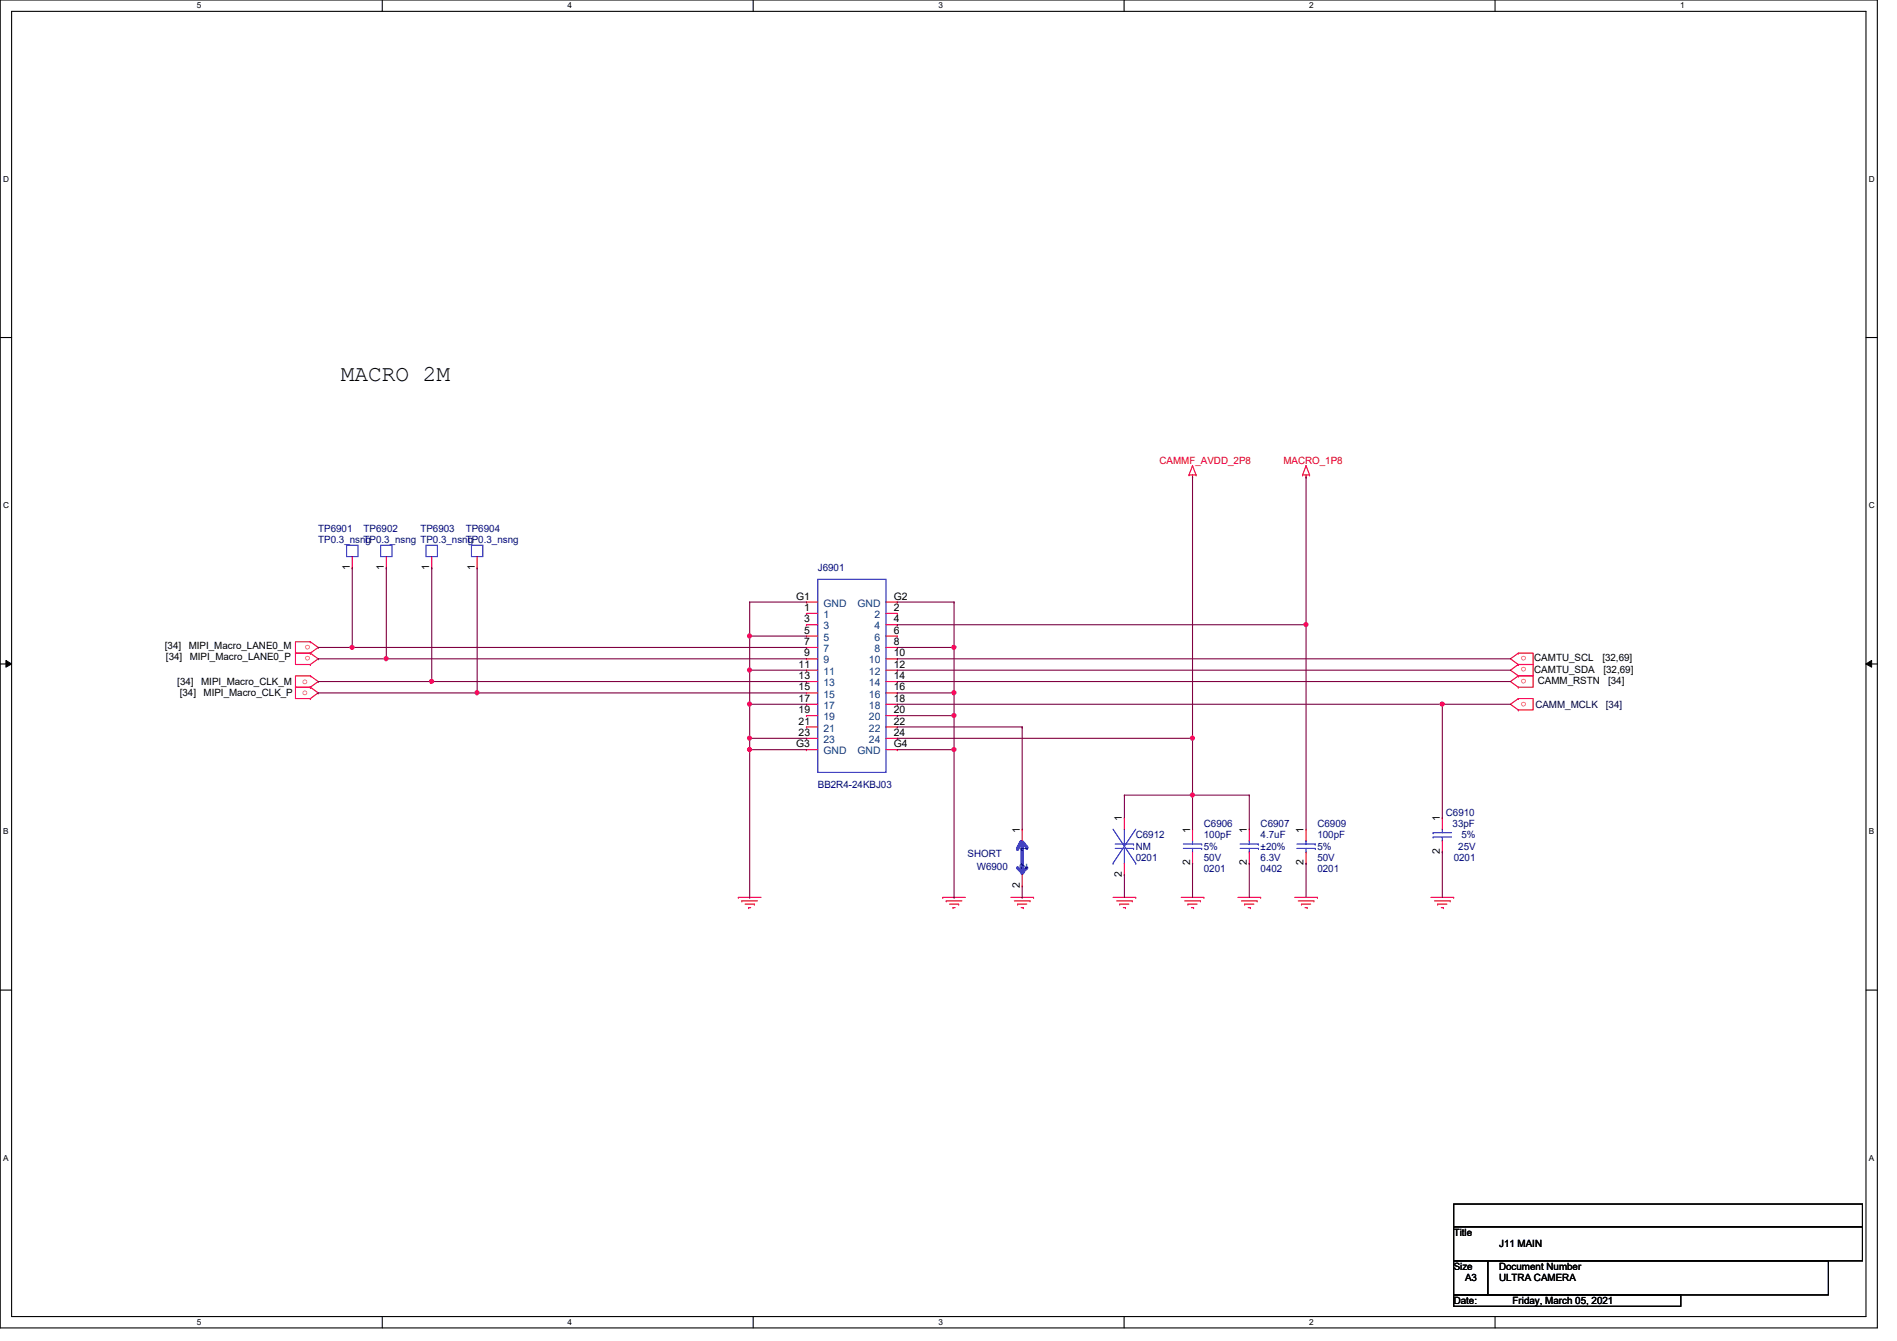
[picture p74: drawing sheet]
<svg xmlns="http://www.w3.org/2000/svg" width="297mm" height="210mm" viewBox="0 0 297 210" stroke-linecap="round" stroke-linejoin="round" font-family="sans-serif">
<defs><g id="words">
<text font-size="3.6" x="53.4" y="59.7">MACRO 2M</text>
<g font-size="1.6" fill="#f00">
<text x="181.6" y="72.6">CAMMF_AVDD_2P8</text>
<text x="201" y="72.6">MACRO_1P8</text>
<text x="48.6" y="100.9" transform="rotate(180 48.6 100.9)">o</text>
<text x="47.3" y="107">o</text>
<text x="48.6" y="102.7" transform="rotate(180 48.6 102.7)">o</text>
<text x="239" y="102.7" transform="rotate(180 239 102.7)">o</text>
<text x="239" y="104.5" transform="rotate(180 239 104.5)">o</text>
<text x="239" y="106.3" transform="rotate(180 239 106.3)">o</text>
<text x="47.3" y="108.8">o</text>
<text x="239" y="109.8" transform="rotate(180 239 109.8)">o</text>
</g>
<g font-size="1.6" fill="#000080">
<text x="49.8" y="83.2">TP6901</text>
<text x="56.9" y="83.2">TP6902</text>
<text x="65.8" y="83.2">TP6903</text>
<text x="72.9" y="83.2">TP6904</text>
<text x="49.8" y="85">TP0.3_nsng</text>
<text x="56.9" y="85">TP0.3_nsng TP0.3_nsng</text>
<text x="72.9" y="85">TP0.3_nsng</text>
<text x="128.1" y="89.5">J6901</text>
<text x="128.1" y="123.4">BB2R4-24KBJ03</text>
<text x="177.8" y="131.2">C6912</text>
<text x="188.5" y="129.5">C6906</text>
<text x="188.5" y="131.2">100pF</text>
<text x="197.4" y="129.5">C6907</text>
<text x="197.4" y="131.2">4.7uF</text>
<text x="206.3" y="129.5">C6909</text>
<text x="206.3" y="131.2">100pF</text>
<text x="226.4" y="127.7">C6910</text>
<text x="227.5" y="129.5">33pF</text>
<text x="228.9" y="131.2">5%</text>
<text x="151.5" y="134.1">SHORT</text>
<text x="152.9" y="136.2">W6900</text>
<text x="177.8" y="133">NM</text>
<text x="177.8" y="134.8">0201</text>
<text x="188.5" y="136.6">0201</text>
<text x="188.5" y="134.8">50V</text>
<text x="188.5" y="133">5%</text>
<text x="197.4" y="136.6">0402</text>
<text x="197.4" y="134.8">6.3V</text>
<text x="197.4" y="133">±20%</text>
<text x="206.3" y="136.6">0201</text>
<text x="206.3" y="134.8">50V</text>
<text x="206.3" y="133">5%</text>
<text x="227.6" y="134.8">0201</text>
<text x="228.3" y="133">25V</text>
</g>
<g font-size="1.6">
<text x="54.8" y="89.2" transform="rotate(-90 54.8 89.2)">1</text>
<text x="60.1" y="89.2" transform="rotate(-90 60.1 89.2)">1</text>
<text x="67.2" y="89.2" transform="rotate(-90 67.2 89.2)">1</text>
<text x="74.3" y="89.2" transform="rotate(-90 74.3 89.2)">1</text>
<text x="124.7" y="93.9">G1</text>
<text x="125.9" y="95.6">1</text>
<text x="140" y="93.9">G2</text>
<text x="140" y="95.6">2</text>
<text x="25.8" y="101.6">[34]</text>
<text x="29.5" y="101.6">MIPI_Macro_LANE0_M</text>
<text x="125.9" y="97.4">3</text>
<text x="125.9" y="99.2">5</text>
<text x="125.9" y="101">7</text>
<text x="140" y="97.4">4</text>
<text x="140" y="99.2">6</text>
<text x="140" y="101">8</text>
<text x="26" y="103.3">[34]</text>
<text x="27.8" y="107.2">[34]</text>
<text x="29.7" y="103.3">MIPI_Macro_LANE0_P</text>
<text x="31.5" y="107.2">MIPI_Macro_CLK_M</text>
<text x="125" y="104.5">11</text>
<text x="125" y="106.3">13</text>
<text x="125.9" y="102.7">9</text>
<text x="140" y="102.7">10</text>
<text x="140" y="104.5">12</text>
<text x="140" y="106.3">14</text>
<text x="240.2" y="103.5">CAMTU_SCL</text>
<text x="240.2" y="105.3">CAMTU_SDA</text>
<text x="240.8" y="107.1">CAMM_RSTN</text>
<text x="250.9" y="103.5">[32,69]</text>
<text x="251.1" y="105.3">[32,69]</text>
<text x="251.8" y="107.1">[34]</text>
<text x="28.1" y="109">[34]</text>
<text x="31.9" y="109">MIPI_Macro_CLK_P</text>
<text x="125" y="108.1">15</text>
<text x="125" y="109.9">17</text>
<text x="125" y="111.6">19</text>
<text x="125" y="113.4">21</text>
<text x="140" y="108.1">16</text>
<text x="140" y="109.9">18</text>
<text x="140" y="111.6">20</text>
<text x="140" y="113.4">22</text>
<text x="124.7" y="117">G3</text>
<text x="125" y="115.2">23</text>
<text x="140" y="117">G4</text>
<text x="140" y="115.2">24</text>
<text x="159.7" y="130.3" transform="rotate(-90 159.7 130.3)">1</text>
<text x="175.7" y="128.6" transform="rotate(-90 175.7 128.6)">1</text>
<text x="186.3" y="130.3" transform="rotate(-90 186.3 130.3)">1</text>
<text x="195.2" y="130.3" transform="rotate(-90 195.2 130.3)">1</text>
<text x="204.1" y="130.3" transform="rotate(-90 204.1 130.3)">1</text>
<text x="225.5" y="128.6" transform="rotate(-90 225.5 128.6)">1</text>
<text x="175.7" y="137.2" transform="rotate(-90 175.7 137.2)">2</text>
<text x="186.3" y="135.5" transform="rotate(-90 186.3 135.5)">2</text>
<text x="195.2" y="135.5" transform="rotate(-90 195.2 135.5)">2</text>
<text x="204.1" y="135.5" transform="rotate(-90 204.1 135.5)">2</text>
<text x="225.5" y="133.7" transform="rotate(-90 225.5 133.7)">2</text>
<text x="159.7" y="139" transform="rotate(-90 159.7 139)">2</text>
<text x="227.6" y="193.5">Title</text>
<text x="234.7" y="195.2">J11 MAIN</text>
<text x="227.6" y="198.8">Size</text>
<text x="229.4" y="200.6">A3</text>
<text x="234.7" y="198.8">Document Number</text>
<text x="234.7" y="200.6">ULTRA CAMERA</text>
<text x="227.6" y="204.1">Date:</text>
<text x="236.9" y="204.1">Friday, March 05, 2021</text>
</g>
<g font-size="1.6" fill="#004080">
<text x="128.9" y="95">GND</text>
<text x="134.3" y="95">GND</text>
<text x="128.9" y="96.7">1</text>
<text x="128.9" y="98.5">3</text>
<text x="128.9" y="100.3">5</text>
<text x="136.9" y="96.7">2</text>
<text x="136.9" y="98.5">4</text>
<text x="136.9" y="100.3">6</text>
<text x="128.9" y="102.1">7</text>
<text x="128.9" y="103.8">9</text>
<text x="128.9" y="105.6">11</text>
<text x="128.9" y="107.4">13</text>
<text x="136.1" y="103.8">10</text>
<text x="136.1" y="105.6">12</text>
<text x="136.1" y="107.4">14</text>
<text x="136.9" y="102.1">8</text>
<text x="128.9" y="109.2">15</text>
<text x="128.9" y="111">17</text>
<text x="128.9" y="112.7">19</text>
<text x="136.1" y="109.2">16</text>
<text x="136.1" y="111">18</text>
<text x="136.1" y="112.7">20</text>
<text x="128.9" y="114.5">21</text>
<text x="128.9" y="116.3">23</text>
<text x="128.9" y="118.1">GND</text>
<text x="134.3" y="118.1">GND</text>
<text x="136.1" y="114.5">22</text>
<text x="136.1" y="116.3">24</text>
<text x="160.8" y="136" transform="rotate(-90 160.8 136)">2</text>
<text x="160.8" y="133.4" transform="rotate(-90 160.8 133.4)">1</text>
</g>
<g font-size="1.6" fill="#000040">
<text x="240.4" y="110.8">CAMM_MCLK</text>
<text x="251.5" y="110.8">[34]</text>
</g>
<g font-size="1.3">
<text x="30.8" y="1.3">5</text>
<text x="88.9" y="1.3">4</text>
<text x="146.9" y="1.3">3</text>
<text x="205" y="1.3">2</text>
<text x="263.1" y="1.3">1</text>
<text x=".5" y="28.4">D</text>
<text x="292.6" y="28.4">D</text>
<text x=".5" y="79.5">C</text>
<text x="292.6" y="79.5">C</text>
<text x=".5" y="130.6">B</text>
<text x="292.6" y="130.6">B</text>
<text x=".5" y="181.7">A</text>
<text x="292.6" y="181.7">A</text>
<text x="30.8" y="207.4">5</text>
<text x="88.9" y="207.4">4</text>
<text x="146.9" y="207.4">3</text>
<text x="205" y="207.4">2</text>
</g>
</g></defs>
<path d="M0 0h294v207.9h-294zM1.8 1.8h290.4v204.3h-290.4z" fill="none" stroke="#000" stroke-width=".17"/>
<g fill="#fff">
<path d="M30.8 .2h.7v1.4h-.7z"/>
<path d="M30.8 206.2h.7v1.4h-.7z"/>
</g>
<path d="M59.9 0v1.8M59.9 206.1v1.8" fill="none" stroke="#000" stroke-width=".17"/>
<g fill="#fff">
<path d="M88.9 .2h.6v1.4h-.6z"/>
<path d="M88.9 206.2h.6v1.4h-.6z"/>
</g>
<path d="M117.9 0v1.8M117.9 206.1v1.8" fill="none" stroke="#000" stroke-width=".17"/>
<g fill="#fff">
<path d="M146.9 .2h.7v1.4h-.7z"/>
<path d="M146.9 206.2h.7v1.4h-.7z"/>
</g>
<path d="M176 0v1.8M176 206.1v1.8" fill="none" stroke="#000" stroke-width=".17"/>
<g fill="#fff">
<path d="M205 .2h.7v1.4h-.7z"/>
<path d="M205 206.2h.7v1.4h-.7z"/>
</g>
<path d="M234.1 0v1.8M234.1 206.1v1.8" fill="none" stroke="#000" stroke-width=".17"/>
<g fill="#fff">
<path d="M263.1 .2h.7v1.4h-.7z"/>
<path d="M.5 27.3h.9v1.4h-.9z"/>
<path d="M292.6 27.3h.9v1.4h-.9z"/>
<path d="M.5 78.4h.9v1.4h-.9z"/>
<path d="M292.6 78.4h.9v1.4h-.9z"/>
</g>
<path d="M0 52.8h1.8M292.2 52.8h1.8" fill="none" stroke="#000" stroke-width=".17"/>
<g fill="#fff">
<path d="M.5 129.5h.8v1.4h-.8z"/>
<path d="M292.6 129.5h.9v1.4h-.9z"/>
</g>
<path d="M0 103.9h1.8M292.2 103.9h1.8" fill="none" stroke="#000" stroke-width=".17"/>
<path d="M.9 103.4l.9 .5-.9 .5zM292.2 103.9l.9-.5v1z" fill="#000"/>
<path d="M.9 103.4l.9 .5-.9 .5zM292.2 103.9l.9-.5v1z" fill="none" stroke="#000" stroke-width=".16"/>
<g fill="#fff">
<path d="M.5 180.5h.8v1.4h-.8z"/>
<path d="M292.6 180.5h.9v1.4h-.9z"/>
</g>
<path d="M0 155h1.8M292.2 155h1.8M227.6 188.5h64v3.5h-64zM227.6 192h64v5.4h-64zM227.6 197.4h5.4v5.3h-5.4zM233 197.4h53.3v5.3h-53.3zM227.6 202.7h35.6v1.8h-35.6z" fill="none" stroke="#000" stroke-width=".17"/>
<g fill="none" stroke="#f00" stroke-width=".17">
<path d="M186.2 74.3h.1M186.2 74.3h1.1M186.7 74.7h.1M186.7 72.9h.1M186.7 74.3v.4M186.7 72.9l.6 1.4M186.7 72.9l-.5 1.4M187.3 74.3h.1M204 74.3h.1M204 74.3h1.1M204.5 74.7h.1M204.5 72.9h.1"/>
<path d="M204.5 74.3v.4M204.5 72.9l-.5 1.4M204.5 72.9l.6 1.4M205.1 74.3h.1M126.3 96h.1M126.3 97.8h.1M126.3 99.6h.1M126.3 94.2h.1M126.3 96h1.8M126.3 97.8h1.8M126.3 99.6h1.8M126.3 94.2h1.8"/>
<path d="M138.7 96h1.8M138.7 97.8h1.8M138.7 99.6h1.8M138.7 94.2h1.8M140.5 96h.1M140.5 97.8h.1M140.5 99.6h.1M140.5 94.2h.1M48.6 102.2h.1M48.6 100.5h.1M48.6 100.5h-2.3v1.7h2.3M48.6 104h.1"/>
<path d="M48.6 102.2h-2.3v1.8h2.3M48.6 105.8h.1M48.6 107.6h.1M48.6 105.8h-2.3v1.8h2.3M48.6 109.3h.1M48.6 107.6h-2.3v1.7h2.3M48.6 100.5l1.2 .8-1.2 .9M48.6 102.2l1.2 .9-1.2 .9M48.6 105.8l1.2 .9-1.2 .9M48.6 107.6l1.2 .9-1.2 .8M126.3 101.3h.1M126.3 103.1h.1"/>
<path d="M126.3 104.9h.1M126.3 106.7h.1M126.3 108.5h.1M126.3 110.2h.1M126.3 112h.1M126.3 113.8h.1M126.3 115.6h.1M126.3 117.3h.1M126.3 101.3h1.8M126.3 103.1h1.8M126.3 104.9h1.8M126.3 106.7h1.8"/>
<path d="M126.3 108.5h1.8M126.3 110.2h1.8M126.3 112h1.8M126.3 113.8h1.8M126.3 115.6h1.8M126.3 117.3h1.8M138.7 101.3h1.8M138.7 103.1h1.8M138.7 104.9h1.8M138.7 106.7h1.8M138.7 108.5h1.8M138.7 110.2h1.8"/>
<path d="M138.7 112h1.8M138.7 113.8h1.8M138.7 115.6h1.8M138.7 117.3h1.8M140.5 101.3h.1M140.5 103.1h.1M140.5 104.9h.1M140.5 106.7h.1M140.5 108.5h.1M140.5 110.2h.1M140.5 112h.1M140.5 113.8h.1"/>
<path d="M140.5 115.6h.1M140.5 117.3h.1M237.7 104h.1M237.7 102.2h.1M237.7 102.2h2.4v1.8h-2.4M237.7 105.8h.1M237.7 104h2.4v1.8h-2.4M237.7 107.6h.1M237.7 105.8h2.4v1.8h-2.4M237.7 111.1h.1M237.7 109.3h.1M237.7 109.3h2.4v1.8h-2.4"/>
<path d="M237.7 102.2l-1.2 .9 1.2 .9M237.7 104l-1.2 .9 1.2 .9M237.7 105.8l-1.2 .9 1.2 .9M237.7 109.3l-1.2 .9 1.2 .9M176.1 128h.1M176.1 136.9h.1M176.1 128v1.8M176.1 135.1v1.8M204.5 129.8h.1M204.5 135.1h.1M204.5 129.8v1.8M204.5 133.3v1.8"/>
<path d="M225.8 128h.1M225.8 133.3h.1M225.8 128v1.8M225.8 131.6v1.7M115.6 140.5h.1M115.6 140.5h3.6M116.2 141h.1M116.2 141h2.4M116.7 141.5h1.4M117.2 142.1h.1M117.2 142.1h.4M118.1 141.5h.1"/>
<path d="M147.6 140.5h.1M147.6 140.5h3.6M148.2 141h.1M148.2 141h2.4M148.7 141.5h1.4M149.2 142.1h.1M149.2 142.1h.4M150.1 141.5h.1M158.3 140.5h3.5M158.8 141h2.5M159.3 141.5h.1M159.3 141.5h1.5"/>
<path d="M159.9 142.1h.3M160.2 142.1h.1M161.3 141h.1M161.8 140.5h.1M174.3 140.5h3.5M174.8 141h2.5M175.3 141.5h.1M175.3 141.5h1.5M175.9 142.1h.3M176.2 142.1h.1M177.3 141h.1M177.8 140.5h.1"/>
<path d="M185 140.5h3.5M185.5 141h2.5M186 141.5h.1M186 141.5h1.4M186.6 142.1h.3M186.9 142.1h.1M188 141h.1M188.5 140.5h.1M193.8 140.5h3.6M194.4 141h2.4M194.9 141.5h.1M194.9 141.5h1.4"/>
<path d="M195.4 142.1h.4M195.8 142.1h.1M196.8 141h.1M197.4 140.5h.1M202.7 140.5h3.6M203.3 141h2.4M203.8 141.5h.1M203.8 141.5h1.4M204.3 142.1h.4M204.7 142.1h.1M205.7 141h.1M206.3 140.5h.1"/>
<path d="M224.1 140.5h3.5M224.6 141h2.5M225.1 141.5h.1M225.1 141.5h1.5M225.7 142.1h.3M226 142.1h.1M227.1 141h.1M227.6 140.5h.1"/>
</g>
<g fill="none" stroke="#00f" stroke-width=".17">
<path d="M128.1 90.7h10.6v30.2h-10.6zM174.3 135.1h.1M174.3 129.8l3.5 5.3M174.6 132.1h2.9M174.6 132.8h2.9M176.1 129.8h.1M176.1 135.1h.1M176.1 129.8v2.3M176.1 132.8v2.3M177.5 132.1h.1M177.5 132.8h.1M177.8 135.1h.1"/>
<path d="M177.8 129.8l-3.5 5.3M203.1 132.1h2.8M203.1 132.8h2.8M204.5 131.6h.1M204.5 133.3h.1M204.5 131.6v.5M204.5 132.8v.5M205.9 132.1h.1M205.9 132.8h.1M224.4 130.3h.1M224.4 131h.1M224.4 130.3h2.9"/>
<path d="M224.4 131h2.9M225.8 129.8h.1M225.8 131.6h.1M225.8 129.8v.5M225.8 131v.6"/>
</g>
<path d="M160.8 135.8l-.6 .6" fill="none" stroke="#00f" stroke-width=".51"/>
<circle cx="160.2" cy="136.4" r=".25" fill="#00f"/>
<path d="M159.3 135.8l.8 .8" fill="none" stroke="#00f" stroke-width=".51"/>
<circle cx="160.1" cy="136.6" r=".25" fill="#00f"/>
<path d="M160.1 132.1v3.9" fill="none" stroke="#00f" stroke-width=".51"/>
<circle cx="160.1" cy="136" r=".25" fill="#00f"/>
<path d="M160.1 131.7l.7 .9" fill="none" stroke="#00f" stroke-width=".51"/>
<circle cx="160.8" cy="132.6" r=".25" fill="#00f"/>
<path d="M159.9 131.7l-.6 1.1" fill="none" stroke="#00f" stroke-width=".51"/>
<circle cx="159.3" cy="132.8" r=".25" fill="#00f"/>
<g fill="none" stroke="#f00" stroke-width=".17">
<path d="M55.2 88.9h.1M55.2 87.1v1.8M60.5 88.9h.1M60.5 87.1v1.8M67.6 88.9h.1M67.6 87.1v1.8M74.7 88.9h.1M74.7 87.1v1.8M160.1 129.8h.1M160.1 138.7h.1M160.1 129.8v1.8M160.1 136.9v1.8"/>
<path d="M186.7 129.8h.1M186.7 135.1h.1M186.7 129.8v1.8M186.7 133.3v1.8M195.6 129.8h.1M195.6 135.1h.1M195.6 129.8v1.8M195.6 133.3v1.8"/>
</g>
<g fill="none" stroke="#00f" stroke-width=".17">
<path d="M54.3 85.3h1.7v1.8h-1.7zM59.6 85.3h1.8v1.8h-1.8zM66.7 85.3h1.8v1.8h-1.8zM73.8 85.3h1.8v1.8h-1.8zM185.3 132.1h2.9M185.3 132.8h2.9M186.7 131.6h.1M186.7 133.3h.1M186.7 131.6v.5M186.7 132.8v.5M188.2 132.1h.1M188.2 132.8h.1"/>
<path d="M194.2 132.1h2.9M194.2 132.8h2.9M195.6 131.6h.1M195.6 133.3h.1M195.6 131.6v.5M195.6 132.8v.5M197.1 132.1h.1M197.1 132.8h.1"/>
</g>
<path d="M186.7 74.7h.1M186.7 74.7v40.9M204.5 74.7h.1M204.5 74.7v23.1M55.2 88.9h.1M55.2 88.9v12.4M60.5 88.9h.1M60.5 88.9v14.2M67.6 88.9h.1M67.6 88.9v17.8" fill="none" stroke="#800040" stroke-width=".17"/>
<circle cx="67.6" cy="106.7" r=".32" fill="#f0f"/>
<circle cx="67.6" cy="106.7" r=".32" fill="none" stroke="#f0f" stroke-width=".17"/>
<path d="M74.7 88.9h.1M74.7 88.9v19.6" fill="none" stroke="#800040" stroke-width=".17"/>
<circle cx="74.7" cy="108.4" r=".32" fill="#f0f"/>
<circle cx="74.7" cy="108.4" r=".32" fill="none" stroke="#f0f" stroke-width=".17"/>
<path d="M140.5 97.8h.1M140.5 97.8h64" fill="none" stroke="#800040" stroke-width=".17"/>
<circle cx="204.5" cy="97.8" r=".32" fill="#f0f"/>
<circle cx="204.5" cy="97.8" r=".32" fill="none" stroke="#f0f" stroke-width=".17"/>
<path d="M117.4 99.6h.1M117.4 99.6h8.9M204.5 97.8h.1M204.5 97.8v32" fill="none" stroke="#800040" stroke-width=".17"/>
<circle cx="117.4" cy="99.5" r=".32" fill="#f0f"/>
<circle cx="117.4" cy="99.5" r=".32" fill="none" stroke="#f0f" stroke-width=".17"/>
<path d="M117.4 99.6h.1M117.4 99.6v5.3M49.8 101.3h.1M49.8 101.3h76.5M55.2 101.3h.1" fill="none" stroke="#800040" stroke-width=".17"/>
<circle cx="55.1" cy="101.3" r=".32" fill="#f0f"/>
<circle cx="55.1" cy="101.3" r=".32" fill="none" stroke="#f0f" stroke-width=".17"/>
<path d="M140.5 101.3h.1M140.5 101.3h8.9" fill="none" stroke="#800040" stroke-width=".17"/>
<circle cx="149.4" cy="101.3" r=".32" fill="#f0f"/>
<circle cx="149.4" cy="101.3" r=".32" fill="none" stroke="#f0f" stroke-width=".17"/>
<path d="M49.8 103.1h.1M49.8 103.1h76.5M60.5 103.1h.1M149.4 101.3h.1M149.4 101.3v7.2" fill="none" stroke="#800040" stroke-width=".17"/>
<circle cx="60.5" cy="103.1" r=".32" fill="#f0f"/>
<circle cx="60.5" cy="103.1" r=".32" fill="none" stroke="#f0f" stroke-width=".17"/>
<path d="M117.4 104.9h.1M117.4 104.9h8.9M117.4 104.9v5.3M140.5 103.1h.1M140.5 103.1h96" fill="none" stroke="#800040" stroke-width=".17"/>
<circle cx="117.4" cy="110.2" r=".32" fill="#f0f"/>
<circle cx="117.4" cy="110.2" r=".32" fill="none" stroke="#f0f" stroke-width=".17"/>
<circle cx="117.4" cy="104.9" r=".32" fill="#f0f"/>
<circle cx="117.4" cy="104.9" r=".32" fill="none" stroke="#f0f" stroke-width=".17"/>
<path d="M49.8 106.7h.1M49.8 108.5h.1M49.8 106.7h76.5M49.8 108.5h76.5M67.6 106.7h.1M74.7 108.5h.1M140.5 104.9h.1M140.5 106.7h.1M140.5 108.5h.1M140.5 104.9h96M140.5 106.7h96M140.5 108.5h8.9" fill="none" stroke="#800040" stroke-width=".17"/>
<circle cx="149.4" cy="108.4" r=".32" fill="#f0f"/>
<circle cx="149.4" cy="108.4" r=".32" fill="none" stroke="#f0f" stroke-width=".17"/>
<path d="M117.4 110.2h.1M117.4 110.2v5.4M149.4 108.5h.1M149.4 108.5v3.5" fill="none" stroke="#800040" stroke-width=".17"/>
<circle cx="117.4" cy="115.5" r=".32" fill="#f0f"/>
<circle cx="117.4" cy="115.5" r=".32" fill="none" stroke="#f0f" stroke-width=".17"/>
<path d="M117.4 110.2h.1M117.4 110.2h8.9M140.5 110.2h.1M140.5 110.2h85.3" fill="none" stroke="#800040" stroke-width=".17"/>
<circle cx="225.8" cy="110.2" r=".32" fill="#f0f"/>
<circle cx="225.8" cy="110.2" r=".32" fill="none" stroke="#f0f" stroke-width=".17"/>
<path d="M140.5 112h.1M140.5 112h8.9M225.8 110.2h.1M225.8 110.2v17.8M225.8 110.2h10.7M225.8 128h.1" fill="none" stroke="#800040" stroke-width=".17"/>
<circle cx="149.4" cy="112" r=".32" fill="#f0f"/>
<circle cx="149.4" cy="112" r=".32" fill="none" stroke="#f0f" stroke-width=".17"/>
<path d="M117.4 117.3h.1M117.4 115.6h.1M117.4 115.6v1.7M117.4 115.6h8.9M140.5 115.6h.1M140.5 113.8h19.6M140.5 115.6h46.2M149.4 117.3h.1M149.4 112v5.3M160.1 113.8h.1" fill="none" stroke="#800040" stroke-width=".17"/>
<circle cx="186.7" cy="115.5" r=".32" fill="#f0f"/>
<circle cx="186.7" cy="115.5" r=".32" fill="none" stroke="#f0f" stroke-width=".17"/>
<g fill="none" stroke="#800040" stroke-width=".17">
<path d="M140.5 94.2h8.9M149.4 94.2h.1M149.4 94.2v7.1M140.5 117.3h8.9M149.4 101.3h.1M149.4 117.3h.1M186.7 115.6h.1M186.7 115.6v14.2M186.7 124.5h.1M186.7 135.1h.1M186.7 135.1v5.4M186.7 124.5h8.9"/>
<path d="M195.6 124.5h.1M195.6 135.1h.1M195.6 124.5v5.3M195.6 135.1v5.4M204.5 135.1h.1M204.5 135.1v5.4M225.8 133.3h.1M225.8 133.3v7.2"/>
</g>
<circle cx="149.4" cy="117.3" r=".32" fill="#f0f"/>
<circle cx="149.4" cy="117.3" r=".32" fill="none" stroke="#f0f" stroke-width=".17"/>
<path d="M117.4 117.3h.1M117.4 117.3h8.9M117.4 117.3v23.2M149.4 117.3v23.2M117.4 140.5h.1M149.4 140.5h.1" fill="none" stroke="#800040" stroke-width=".17"/>
<circle cx="117.4" cy="117.3" r=".32" fill="#f0f"/>
<circle cx="117.4" cy="117.3" r=".32" fill="none" stroke="#f0f" stroke-width=".17"/>
<g fill="none" stroke="#800040" stroke-width=".17">
<path d="M117.4 94.2h.1M117.4 99.6h.1M117.4 94.2h8.9M117.4 94.2v5.4M160.1 113.8h.1M160.1 113.8v16M160.1 138.7v1.8M176.1 136.9h.1M176.1 124.5h.1M176.1 124.5v3.5M176.1 136.9v3.6M176.1 124.5h10.6"/>
<path d="M186.7 124.5h.1M160.1 140.5h.1"/>
</g>
<circle cx="186.7" cy="124.4" r=".32" fill="#f0f"/>
<circle cx="186.7" cy="124.4" r=".32" fill="none" stroke="#f0f" stroke-width=".17"/>
<circle cx="67.6" cy="106.7" r=".32" fill="#f0f"/>
<circle cx="67.6" cy="106.7" r=".32" fill="none" stroke="#f0f" stroke-width=".17"/>
<circle cx="74.7" cy="108.4" r=".32" fill="#f0f"/>
<circle cx="74.7" cy="108.4" r=".32" fill="none" stroke="#f0f" stroke-width=".17"/>
<circle cx="204.5" cy="97.8" r=".32" fill="#f0f"/>
<circle cx="204.5" cy="97.8" r=".32" fill="none" stroke="#f0f" stroke-width=".17"/>
<circle cx="117.4" cy="99.5" r=".32" fill="#f0f"/>
<circle cx="117.4" cy="99.5" r=".32" fill="none" stroke="#f0f" stroke-width=".17"/>
<circle cx="55.1" cy="101.3" r=".32" fill="#f0f"/>
<circle cx="55.1" cy="101.3" r=".32" fill="none" stroke="#f0f" stroke-width=".17"/>
<circle cx="149.4" cy="101.3" r=".32" fill="#f0f"/>
<circle cx="149.4" cy="101.3" r=".32" fill="none" stroke="#f0f" stroke-width=".17"/>
<circle cx="60.5" cy="103.1" r=".32" fill="#f0f"/>
<circle cx="60.5" cy="103.1" r=".32" fill="none" stroke="#f0f" stroke-width=".17"/>
<circle cx="117.4" cy="110.2" r=".32" fill="#f0f"/>
<circle cx="117.4" cy="110.2" r=".32" fill="none" stroke="#f0f" stroke-width=".17"/>
<circle cx="117.4" cy="104.9" r=".32" fill="#f0f"/>
<circle cx="117.4" cy="104.9" r=".32" fill="none" stroke="#f0f" stroke-width=".17"/>
<circle cx="149.4" cy="108.4" r=".32" fill="#f0f"/>
<circle cx="149.4" cy="108.4" r=".32" fill="none" stroke="#f0f" stroke-width=".17"/>
<circle cx="117.4" cy="115.5" r=".32" fill="#f0f"/>
<circle cx="117.4" cy="115.5" r=".32" fill="none" stroke="#f0f" stroke-width=".17"/>
<circle cx="225.8" cy="110.2" r=".32" fill="#f0f"/>
<circle cx="225.8" cy="110.2" r=".32" fill="none" stroke="#f0f" stroke-width=".17"/>
<circle cx="149.4" cy="112" r=".32" fill="#f0f"/>
<circle cx="149.4" cy="112" r=".32" fill="none" stroke="#f0f" stroke-width=".17"/>
<circle cx="186.7" cy="115.5" r=".32" fill="#f0f"/>
<circle cx="186.7" cy="115.5" r=".32" fill="none" stroke="#f0f" stroke-width=".17"/>
<circle cx="149.4" cy="117.3" r=".32" fill="#f0f"/>
<circle cx="149.4" cy="117.3" r=".32" fill="none" stroke="#f0f" stroke-width=".17"/>
<circle cx="117.4" cy="117.3" r=".32" fill="#f0f"/>
<circle cx="117.4" cy="117.3" r=".32" fill="none" stroke="#f0f" stroke-width=".17"/>
<circle cx="186.7" cy="124.4" r=".32" fill="#f0f"/>
<circle cx="186.7" cy="124.4" r=".32" fill="none" stroke="#f0f" stroke-width=".17"/>
<use href="#words"/>
</svg>
